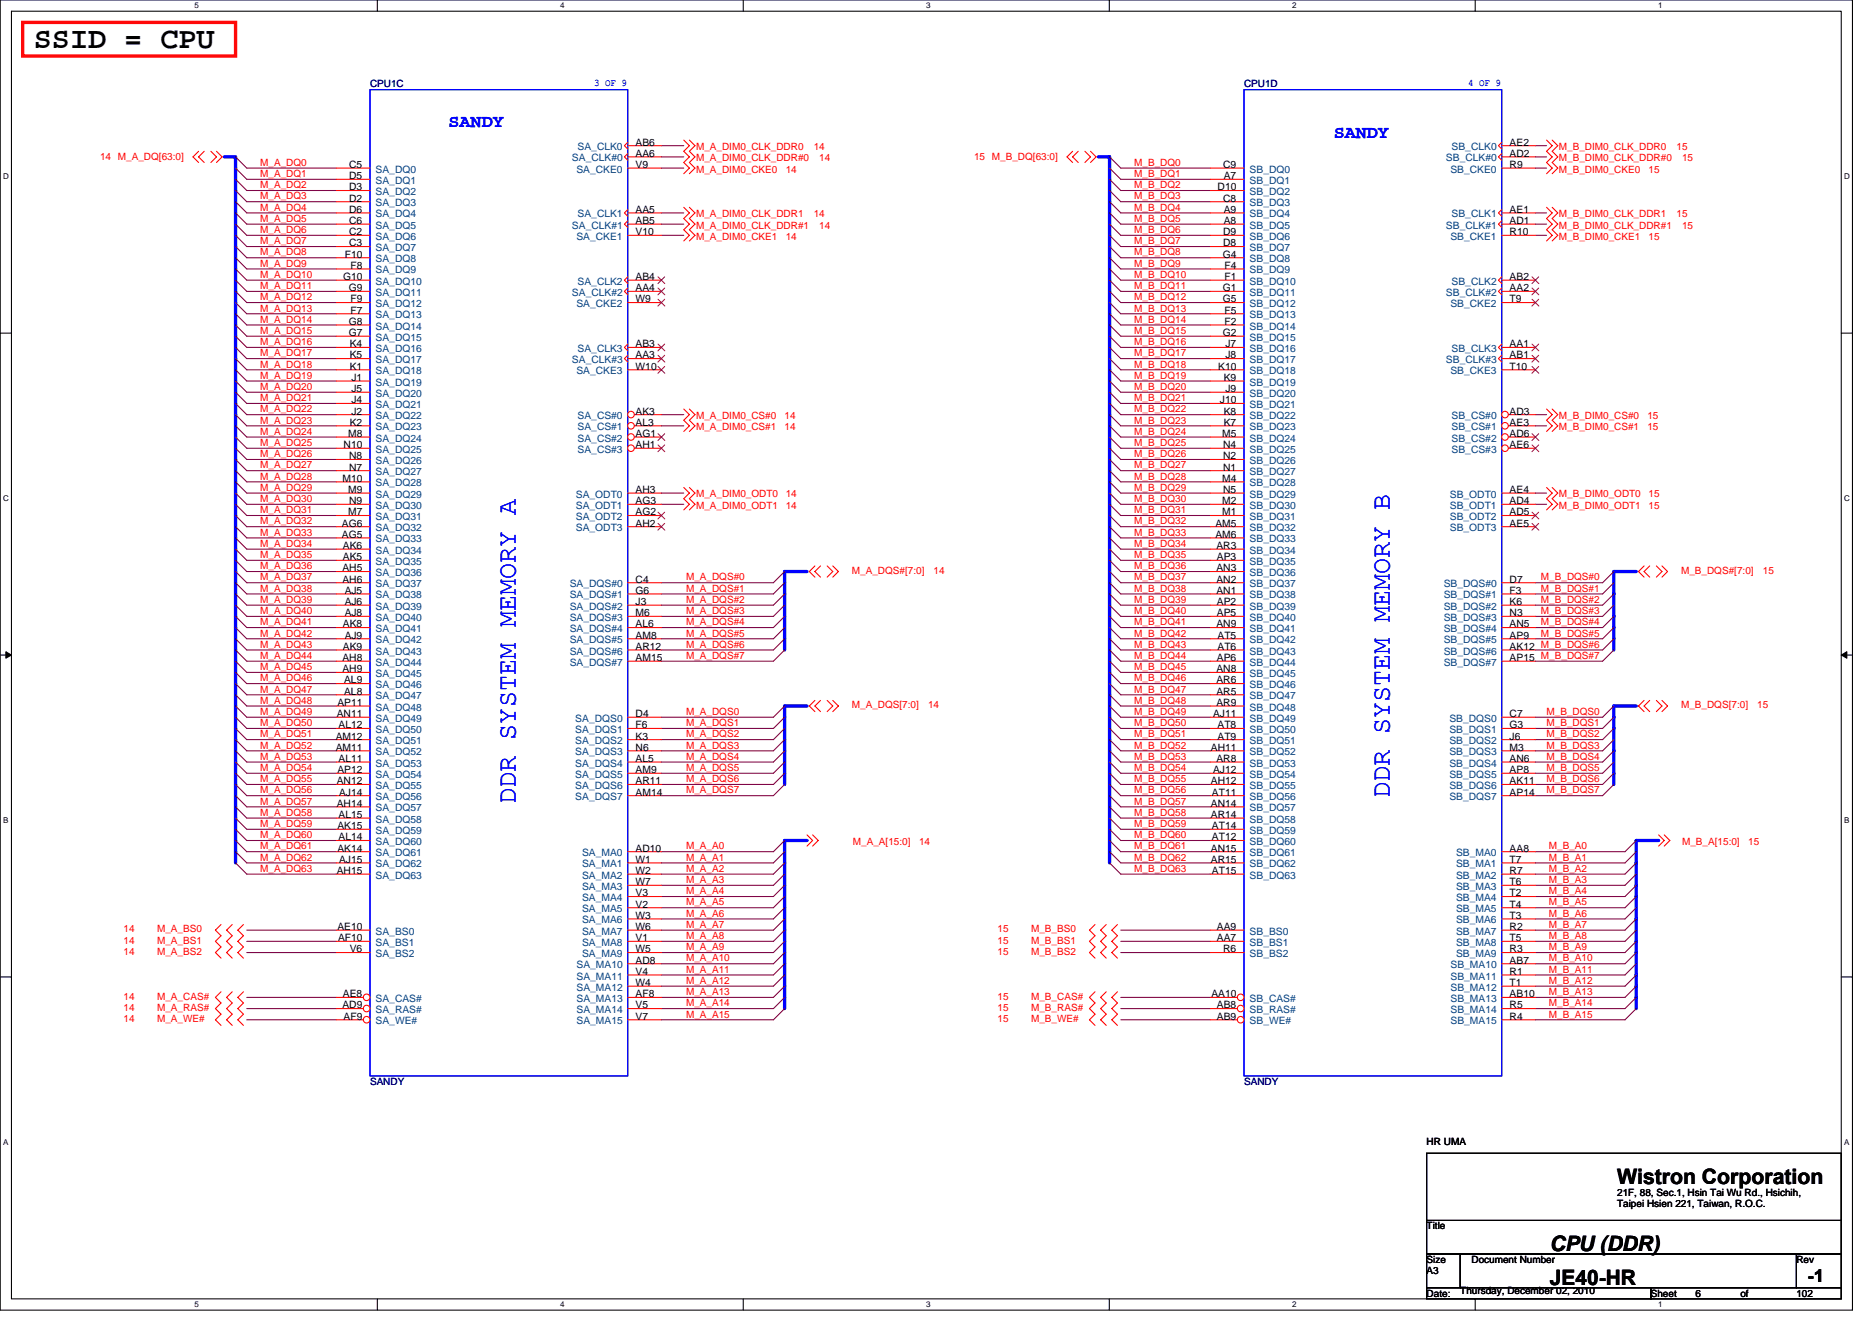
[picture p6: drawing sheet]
<svg xmlns="http://www.w3.org/2000/svg" width="297mm" height="210mm" viewBox="0 0 297 210" stroke-linecap="round" stroke-linejoin="round" font-family="sans-serif">
<defs><g id="words">
<text font-size="4.8" x="5.4" y="7.6">SSID = CPU</text>
<g font-size="4.2" fill="#00f">
<text x="81.9" y="127.5" transform="rotate(-90 81.9 127.5)">DDR SYSTEM MEMORY A</text>
<text x="220.6" y="126.6" transform="rotate(-90 220.6 126.6)">DDR SYSTEM MEMORY B</text>
</g>
<g font-size="3.4">
<text x="256.6" y="187.9">Wistron Corporation</text>
<text x="245.9" y="203.9">JE40-HR</text>
<text x="245.9" y="198.5">CPU (DDR)</text>
</g>
<g font-size="2.8" fill="#00f">
<text x="71.2" y="20.1">SANDY</text>
<text x="211.6" y="21.9">SANDY</text>
</g>
<text font-size="2.8" x="286.8" y="203.4">-1</text>
<g font-size="1.6" fill="#000080">
<text x="58.7" y="13.9">CPU1C</text>
<text x="197.4" y="13.9">CPU1D</text>
<text x="58.7" y="172.1">SANDY</text>
<text x="197.4" y="172.1">SANDY</text>
</g>
<g font-size="1.6" fill="#00f">
<text x="94.3" y="13.7">3 OF 9</text>
<text x="233" y="13.7">4 OF 9</text>
</g>
<g font-size="1.6" fill="#004080">
<text x="91.6" y="23.8">SA_CLK0</text>
<text x="230.3" y="23.8">SB_CLK0</text>
<text x="59.6" y="27.4">SA_DQ0</text>
<text x="59.6" y="29.2">SA_DQ1</text>
<text x="90.8" y="25.6">SA_CLK#0</text>
<text x="91.5" y="27.4">SA_CKE0</text>
<text x="198.3" y="27.4">SB_DQ0</text>
<text x="198.3" y="29.2">SB_DQ1</text>
<text x="229.4" y="25.6">SB_CLK#0</text>
<text x="230.1" y="27.4">SB_CKE0</text>
<text x="59.6" y="30.9">SA_DQ2</text>
<text x="59.6" y="32.7">SA_DQ3</text>
<text x="59.6" y="34.5">SA_DQ4</text>
<text x="91.6" y="34.5">SA_CLK1</text>
<text x="198.3" y="30.9">SB_DQ2</text>
<text x="198.3" y="32.7">SB_DQ3</text>
<text x="198.3" y="34.5">SB_DQ4</text>
<text x="230.3" y="34.5">SB_CLK1</text>
<text x="59.6" y="36.3">SA_DQ5</text>
<text x="59.6" y="38.1">SA_DQ6</text>
<text x="59.6" y="39.8">SA_DQ7</text>
<text x="59.6" y="41.6">SA_DQ8</text>
<text x="90.8" y="36.3">SA_CLK#1</text>
<text x="91.5" y="38.1">SA_CKE1</text>
<text x="198.3" y="36.3">SB_DQ5</text>
<text x="198.3" y="38.1">SB_DQ6</text>
<text x="198.3" y="39.8">SB_DQ7</text>
<text x="198.3" y="41.6">SB_DQ8</text>
<text x="229.4" y="36.3">SB_CLK#1</text>
<text x="230.1" y="38.1">SB_CKE1</text>
<text x="59.6" y="43.4">SA_DQ9</text>
<text x="59.6" y="45.2">SA_DQ10</text>
<text x="59.6" y="46.9">SA_DQ11</text>
<text x="90.8" y="46.9">SA_CLK#2</text>
<text x="91.6" y="45.2">SA_CLK2</text>
<text x="198.3" y="43.4">SB_DQ9</text>
<text x="198.3" y="45.2">SB_DQ10</text>
<text x="198.3" y="46.9">SB_DQ11</text>
<text x="229.4" y="46.9">SB_CLK#2</text>
<text x="230.3" y="45.2">SB_CLK2</text>
<text x="59.6" y="48.7">SA_DQ12</text>
<text x="59.6" y="50.5">SA_DQ13</text>
<text x="59.6" y="52.3">SA_DQ14</text>
<text x="91.5" y="48.7">SA_CKE2</text>
<text x="198.3" y="48.7">SB_DQ12</text>
<text x="198.3" y="50.5">SB_DQ13</text>
<text x="198.3" y="52.3">SB_DQ14</text>
<text x="230.1" y="48.7">SB_CKE2</text>
<text x="59.6" y="54.1">SA_DQ15</text>
<text x="59.6" y="55.8">SA_DQ16</text>
<text x="59.6" y="57.6">SA_DQ17</text>
<text x="59.6" y="59.4">SA_DQ18</text>
<text x="90.8" y="57.6">SA_CLK#3</text>
<text x="91.5" y="59.4">SA_CKE3</text>
<text x="91.6" y="55.8">SA_CLK3</text>
<text x="198.3" y="54.1">SB_DQ15</text>
<text x="198.3" y="55.8">SB_DQ16</text>
<text x="198.3" y="57.6">SB_DQ17</text>
<text x="198.3" y="59.4">SB_DQ18</text>
<text x="229.4" y="57.6">SB_CLK#3</text>
<text x="230.1" y="59.4">SB_CKE3</text>
<text x="230.3" y="55.8">SB_CLK3</text>
<text x="59.6" y="61.2">SA_DQ19</text>
<text x="59.6" y="62.9">SA_DQ20</text>
<text x="59.6" y="64.7">SA_DQ21</text>
<text x="198.3" y="61.2">SB_DQ19</text>
<text x="198.3" y="62.9">SB_DQ20</text>
<text x="198.3" y="64.7">SB_DQ21</text>
<text x="59.6" y="66.5">SA_DQ22</text>
<text x="59.6" y="68.3">SA_DQ23</text>
<text x="59.6" y="70.1">SA_DQ24</text>
<text x="59.6" y="71.8">SA_DQ25</text>
<text x="91.6" y="66.5">SA_CS#0</text>
<text x="91.6" y="68.3">SA_CS#1</text>
<text x="91.6" y="70.1">SA_CS#2</text>
<text x="91.6" y="71.8">SA_CS#3</text>
<text x="198.3" y="66.5">SB_DQ22</text>
<text x="198.3" y="68.3">SB_DQ23</text>
<text x="198.3" y="70.1">SB_DQ24</text>
<text x="198.3" y="71.8">SB_DQ25</text>
<text x="230.3" y="66.5">SB_CS#0</text>
<text x="230.3" y="68.3">SB_CS#1</text>
<text x="230.3" y="70.1">SB_CS#2</text>
<text x="230.3" y="71.8">SB_CS#3</text>
<text x="59.6" y="73.6">SA_DQ26</text>
<text x="59.6" y="75.4">SA_DQ27</text>
<text x="59.6" y="77.2">SA_DQ28</text>
<text x="198.3" y="73.6">SB_DQ26</text>
<text x="198.3" y="75.4">SB_DQ27</text>
<text x="198.3" y="77.2">SB_DQ28</text>
<text x="59.6" y="79">SA_DQ29</text>
<text x="59.6" y="80.7">SA_DQ30</text>
<text x="59.6" y="82.5">SA_DQ31</text>
<text x="91.4" y="79">SA_ODT0</text>
<text x="91.4" y="80.7">SA_ODT1</text>
<text x="91.4" y="82.5">SA_ODT2</text>
<text x="198.3" y="79">SB_DQ29</text>
<text x="198.3" y="80.7">SB_DQ30</text>
<text x="198.3" y="82.5">SB_DQ31</text>
<text x="230.1" y="79">SB_ODT0</text>
<text x="230.1" y="80.7">SB_ODT1</text>
<text x="230.1" y="82.5">SB_ODT2</text>
<text x="59.6" y="84.3">SA_DQ32</text>
<text x="59.6" y="86.1">SA_DQ33</text>
<text x="59.6" y="87.8">SA_DQ34</text>
<text x="59.6" y="89.6">SA_DQ35</text>
<text x="91.4" y="84.3">SA_ODT3</text>
<text x="198.3" y="84.3">SB_DQ32</text>
<text x="198.3" y="86.1">SB_DQ33</text>
<text x="198.3" y="87.8">SB_DQ34</text>
<text x="198.3" y="89.6">SB_DQ35</text>
<text x="230.1" y="84.3">SB_ODT3</text>
<text x="59.6" y="91.4">SA_DQ36</text>
<text x="59.6" y="93.2">SA_DQ37</text>
<text x="59.6" y="95">SA_DQ38</text>
<text x="90.4" y="93.2">SA_DQS#0</text>
<text x="90.4" y="95">SA_DQS#1</text>
<text x="198.3" y="91.4">SB_DQ36</text>
<text x="198.3" y="93.2">SB_DQ37</text>
<text x="198.3" y="95">SB_DQ38</text>
<text x="229.1" y="93.2">SB_DQS#0</text>
<text x="229.1" y="95">SB_DQS#1</text>
<text x="59.6" y="96.7">SA_DQ39</text>
<text x="59.6" y="98.5">SA_DQ40</text>
<text x="59.6" y="100.3">SA_DQ41</text>
<text x="90.4" y="96.7">SA_DQS#2</text>
<text x="90.4" y="98.5">SA_DQS#3</text>
<text x="90.4" y="100.3">SA_DQS#4</text>
<text x="198.3" y="96.7">SB_DQ39</text>
<text x="198.3" y="98.5">SB_DQ40</text>
<text x="198.3" y="100.3">SB_DQ41</text>
<text x="229.1" y="100.3">SB_DQS#4</text>
<text x="229.1" y="96.7">SB_DQS#2</text>
<text x="229.1" y="98.5">SB_DQS#3</text>
<text x="59.6" y="102.1">SA_DQ42</text>
<text x="59.6" y="103.8">SA_DQ43</text>
<text x="59.6" y="105.6">SA_DQ44</text>
<text x="59.6" y="107.4">SA_DQ45</text>
<text x="90.4" y="102.1">SA_DQS#5</text>
<text x="90.4" y="103.8">SA_DQS#6</text>
<text x="90.4" y="105.6">SA_DQS#7</text>
<text x="198.3" y="102.1">SB_DQ42</text>
<text x="198.3" y="103.8">SB_DQ43</text>
<text x="198.3" y="105.6">SB_DQ44</text>
<text x="198.3" y="107.4">SB_DQ45</text>
<text x="229.1" y="102.1">SB_DQS#5</text>
<text x="229.1" y="103.8">SB_DQS#6</text>
<text x="229.1" y="105.6">SB_DQS#7</text>
<text x="59.6" y="109.2">SA_DQ46</text>
<text x="59.6" y="111">SA_DQ47</text>
<text x="59.6" y="112.7">SA_DQ48</text>
<text x="198.3" y="109.2">SB_DQ46</text>
<text x="198.3" y="111">SB_DQ47</text>
<text x="198.3" y="112.7">SB_DQ48</text>
<text x="59.6" y="114.5">SA_DQ49</text>
<text x="59.6" y="116.3">SA_DQ50</text>
<text x="59.6" y="118.1">SA_DQ51</text>
<text x="59.6" y="119.8">SA_DQ52</text>
<text x="91.3" y="114.5">SA_DQS0</text>
<text x="91.3" y="116.3">SA_DQS1</text>
<text x="91.3" y="118.1">SA_DQS2</text>
<text x="91.3" y="119.8">SA_DQS3</text>
<text x="198.3" y="114.5">SB_DQ49</text>
<text x="198.3" y="116.3">SB_DQ50</text>
<text x="198.3" y="118.1">SB_DQ51</text>
<text x="198.3" y="119.8">SB_DQ52</text>
<text x="230" y="114.5">SB_DQS0</text>
<text x="230" y="116.3">SB_DQS1</text>
<text x="230" y="118.1">SB_DQS2</text>
<text x="230" y="119.8">SB_DQS3</text>
<text x="59.6" y="121.6">SA_DQ53</text>
<text x="59.6" y="123.4">SA_DQ54</text>
<text x="59.6" y="125.2">SA_DQ55</text>
<text x="91.3" y="121.6">SA_DQS4</text>
<text x="91.3" y="123.4">SA_DQS5</text>
<text x="91.3" y="125.2">SA_DQS6</text>
<text x="198.3" y="121.6">SB_DQ53</text>
<text x="198.3" y="123.4">SB_DQ54</text>
<text x="198.3" y="125.2">SB_DQ55</text>
<text x="230" y="121.6">SB_DQS4</text>
<text x="230" y="123.4">SB_DQS5</text>
<text x="230" y="125.2">SB_DQS6</text>
<text x="59.6" y="127">SA_DQ56</text>
<text x="59.6" y="128.7">SA_DQ57</text>
<text x="59.6" y="130.5">SA_DQ58</text>
<text x="91.3" y="127">SA_DQS7</text>
<text x="198.3" y="127">SB_DQ56</text>
<text x="198.3" y="128.7">SB_DQ57</text>
<text x="198.3" y="130.5">SB_DQ58</text>
<text x="230" y="127">SB_DQS7</text>
<text x="59.6" y="132.3">SA_DQ59</text>
<text x="59.6" y="134.1">SA_DQ60</text>
<text x="59.6" y="135.8">SA_DQ61</text>
<text x="59.6" y="137.6">SA_DQ62</text>
<text x="92.4" y="135.8">SA_MA0</text>
<text x="92.4" y="137.6">SA_MA1</text>
<text x="198.3" y="132.3">SB_DQ59</text>
<text x="198.3" y="134.1">SB_DQ60</text>
<text x="198.3" y="135.8">SB_DQ61</text>
<text x="198.3" y="137.6">SB_DQ62</text>
<text x="231.1" y="135.8">SB_MA0</text>
<text x="231.1" y="137.6">SB_MA1</text>
<text x="59.6" y="139.4">SA_DQ63</text>
<text x="92.4" y="139.4">SA_MA2</text>
<text x="92.4" y="141.2">SA_MA3</text>
<text x="92.4" y="143">SA_MA4</text>
<text x="198.3" y="139.4">SB_DQ63</text>
<text x="231.1" y="139.4">SB_MA2</text>
<text x="231.1" y="141.2">SB_MA3</text>
<text x="231.1" y="143">SB_MA4</text>
<text x="59.6" y="148.3">SA_BS0</text>
<text x="92.4" y="144.7">SA_MA5</text>
<text x="92.4" y="146.5">SA_MA6</text>
<text x="92.4" y="148.3">SA_MA7</text>
<text x="198.3" y="148.3">SB_BS0</text>
<text x="231.1" y="144.7">SB_MA5</text>
<text x="231.1" y="146.5">SB_MA6</text>
<text x="231.1" y="148.3">SB_MA7</text>
<text x="59.6" y="150.1">SA_BS1</text>
<text x="59.6" y="151.8">SA_BS2</text>
<text x="91.5" y="153.6">SA_MA10</text>
<text x="91.5" y="155.4">SA_MA11</text>
<text x="92.4" y="150.1">SA_MA8</text>
<text x="92.4" y="151.8">SA_MA9</text>
<text x="198.3" y="150.1">SB_BS1</text>
<text x="198.3" y="151.8">SB_BS2</text>
<text x="230.2" y="153.6">SB_MA10</text>
<text x="230.2" y="155.4">SB_MA11</text>
<text x="231.1" y="150.1">SB_MA8</text>
<text x="231.1" y="151.8">SB_MA9</text>
<text x="59.6" y="159">SA_CAS#</text>
<text x="59.6" y="160.7">SA_RAS#</text>
<text x="91.5" y="157.2">SA_MA12</text>
<text x="91.5" y="159">SA_MA13</text>
<text x="91.5" y="160.7">SA_MA14</text>
<text x="198.3" y="159">SB_CAS#</text>
<text x="198.3" y="160.7">SB_RAS#</text>
<text x="230.2" y="157.2">SB_MA12</text>
<text x="230.2" y="159">SB_MA13</text>
<text x="230.2" y="160.7">SB_MA14</text>
<text x="59.6" y="162.5">SA_WE#</text>
<text x="91.5" y="162.5">SA_MA15</text>
<text x="198.3" y="162.5">SB_WE#</text>
<text x="230.2" y="162.5">SB_MA15</text>
</g>
<g font-size="1.6">
<text x="100.9" y="23.1">AB6</text>
<text x="239.5" y="23.1">AE2</text>
<text x="55.4" y="26.6">C5</text>
<text x="55.4" y="28.4">D5</text>
<text x="100.9" y="26.6">V9</text>
<text x="100.9" y="24.9">AA6</text>
<text x="194.1" y="26.6">C9</text>
<text x="194.2" y="28.4">A7</text>
<text x="239.5" y="24.9">AD2</text>
<text x="239.5" y="26.6">R9</text>
<text x="55.4" y="30.2">D3</text>
<text x="55.4" y="32">D2</text>
<text x="55.4" y="33.8">D6</text>
<text x="55.4" y="35.5">C6</text>
<text x="100.9" y="33.8">AA5</text>
<text x="100.9" y="35.5">AB5</text>
<text x="193.2" y="30.2">D10</text>
<text x="194.1" y="32">C8</text>
<text x="194.2" y="33.8">A9</text>
<text x="194.2" y="35.5">A8</text>
<text x="239.5" y="35.5">AD1</text>
<text x="239.5" y="33.8">AE1</text>
<text x="54.7" y="40.9">F10</text>
<text x="55.4" y="37.3">C2</text>
<text x="55.4" y="39.1">C3</text>
<text x="100.9" y="37.3">V10</text>
<text x="194" y="40.9">G4</text>
<text x="194.1" y="37.3">D9</text>
<text x="194.1" y="39.1">D8</text>
<text x="239.5" y="37.3">R10</text>
<text x="54.4" y="44.4">G10</text>
<text x="55.3" y="46.2">G9</text>
<text x="55.6" y="42.7">F8</text>
<text x="55.6" y="48">F9</text>
<text x="100.9" y="48">W9</text>
<text x="100.9" y="44.4">AB4</text>
<text x="100.9" y="46.2">AA4</text>
<text x="194" y="46.2">G1</text>
<text x="194" y="48">G5</text>
<text x="194.3" y="42.7">F4</text>
<text x="194.3" y="44.4">F1</text>
<text x="239.5" y="46.2">AA2</text>
<text x="239.5" y="48">T9</text>
<text x="239.5" y="44.4">AB2</text>
<text x="55.3" y="51.5">G8</text>
<text x="55.3" y="53.3">G7</text>
<text x="55.6" y="49.8">F7</text>
<text x="194" y="53.3">G2</text>
<text x="194.3" y="49.8">F5</text>
<text x="194.3" y="51.5">F2</text>
<text x="55.5" y="55.1">K4</text>
<text x="55.5" y="56.9">K5</text>
<text x="55.5" y="58.7">K1</text>
<text x="100.9" y="58.7">W10</text>
<text x="100.9" y="55.1">AB3</text>
<text x="100.9" y="56.9">AA3</text>
<text x="193.3" y="58.7">K10</text>
<text x="194.5" y="55.1">J7</text>
<text x="194.5" y="56.9">J8</text>
<text x="239.5" y="56.9">AB1</text>
<text x="239.5" y="58.7">T10</text>
<text x="239.5" y="55.1">AA1</text>
<text x="55.8" y="60.4">J1</text>
<text x="55.8" y="62.2">J5</text>
<text x="55.8" y="64">J4</text>
<text x="55.8" y="65.8">J2</text>
<text x="100.9" y="65.8">AK3</text>
<text x="193.6" y="64">J10</text>
<text x="194.2" y="60.4">K9</text>
<text x="194.2" y="65.8">K8</text>
<text x="194.5" y="62.2">J9</text>
<text x="239.5" y="65.8">AD3</text>
<text x="54.5" y="71.1">N10</text>
<text x="55.2" y="69.3">M8</text>
<text x="55.5" y="67.5">K2</text>
<text x="100.9" y="67.5">AL3</text>
<text x="100.9" y="69.3">AG1</text>
<text x="100.9" y="71.1">AH1</text>
<text x="193.9" y="69.3">M5</text>
<text x="194.1" y="71.1">N4</text>
<text x="194.2" y="67.5">K7</text>
<text x="239.5" y="67.5">AE3</text>
<text x="239.5" y="69.3">AD6</text>
<text x="239.5" y="71.1">AE6</text>
<text x="54.4" y="76.4">M10</text>
<text x="55.4" y="72.9">N8</text>
<text x="55.4" y="74.7">N7</text>
<text x="193.9" y="76.4">M4</text>
<text x="194.1" y="72.9">N2</text>
<text x="194.1" y="74.7">N1</text>
<text x="54.2" y="83.5">AG6</text>
<text x="55.2" y="78.2">M9</text>
<text x="55.2" y="81.8">M7</text>
<text x="55.4" y="80">N9</text>
<text x="100.9" y="78.2">AH3</text>
<text x="100.9" y="80">AG3</text>
<text x="100.9" y="81.8">AG2</text>
<text x="100.9" y="83.5">AH2</text>
<text x="192.8" y="83.5">AM5</text>
<text x="193.9" y="80">M2</text>
<text x="193.9" y="81.8">M1</text>
<text x="194.1" y="78.2">N5</text>
<text x="239.5" y="78.2">AE4</text>
<text x="239.5" y="80">AD4</text>
<text x="239.5" y="81.8">AD5</text>
<text x="239.5" y="83.5">AE5</text>
<text x="54.2" y="85.3">AG5</text>
<text x="54.4" y="87.1">AK6</text>
<text x="54.4" y="88.9">AK5</text>
<text x="192.8" y="85.3">AM6</text>
<text x="193" y="87.1">AR3</text>
<text x="193.1" y="88.9">AP3</text>
<text x="54.3" y="90.7">AH5</text>
<text x="54.3" y="92.4">AH6</text>
<text x="54.7" y="94.2">AJ5</text>
<text x="54.7" y="96">AJ6</text>
<text x="100.9" y="92.4">C4</text>
<text x="100.9" y="94.2">G6</text>
<text x="100.9" y="96">J3</text>
<text x="193" y="90.7">AN3</text>
<text x="193" y="92.4">AN2</text>
<text x="193" y="94.2">AN1</text>
<text x="193.1" y="96">AP2</text>
<text x="239.5" y="92.4">D7</text>
<text x="239.5" y="94.2">F3</text>
<text x="239.5" y="96">K6</text>
<text x="54.4" y="99.5">AK8</text>
<text x="54.7" y="97.8">AJ8</text>
<text x="54.7" y="101.3">AJ9</text>
<text x="100.9" y="97.8">M6</text>
<text x="100.9" y="99.5">AL6</text>
<text x="100.9" y="101.3">AM8</text>
<text x="193" y="99.5">AN9</text>
<text x="193.1" y="97.8">AP5</text>
<text x="193.2" y="101.3">AT5</text>
<text x="239.5" y="99.5">AN5</text>
<text x="239.5" y="101.3">AP9</text>
<text x="239.5" y="97.8">N3</text>
<text x="54.3" y="104.9">AH8</text>
<text x="54.3" y="106.7">AH9</text>
<text x="54.4" y="103.1">AK9</text>
<text x="100.9" y="103.1">AR12</text>
<text x="100.9" y="104.9">AM15</text>
<text x="193" y="106.7">AN8</text>
<text x="193.1" y="104.9">AP6</text>
<text x="193.2" y="103.1">AT6</text>
<text x="239.5" y="103.1">AK12 M_B_DQS#6</text>
<text x="239.5" y="104.9">AP15 M_B_DQS#7</text>
<text x="53.4" y="113.8">AN11</text>
<text x="53.5" y="112">AP11</text>
<text x="54.6" y="108.4">AL9</text>
<text x="54.6" y="110.2">AL8</text>
<text x="100.9" y="113.8">D4</text>
<text x="192.5" y="113.8">AJ11</text>
<text x="193" y="108.4">AR6</text>
<text x="193" y="110.2">AR5</text>
<text x="193" y="112">AR9</text>
<text x="239.5" y="113.8">C7</text>
<text x="53.3" y="117.3">AM12</text>
<text x="53.3" y="119.1">AM11</text>
<text x="53.7" y="115.5">AL12</text>
<text x="100.9" y="115.5">F6</text>
<text x="100.9" y="117.3">K3</text>
<text x="100.9" y="119.1">N6</text>
<text x="192.1" y="119.1">AH11</text>
<text x="193.2" y="115.5">AT8</text>
<text x="193.2" y="117.3">AT9</text>
<text x="239.5" y="115.5">G3</text>
<text x="239.5" y="117.3">J6</text>
<text x="239.5" y="119.1">M3</text>
<text x="53.4" y="124.4">AN12</text>
<text x="53.5" y="122.7">AP12</text>
<text x="53.7" y="120.9">AL11</text>
<text x="100.9" y="120.9">AL5</text>
<text x="100.9" y="122.7">AM9</text>
<text x="100.9" y="124.4">AR11</text>
<text x="192.1" y="124.4">AH12</text>
<text x="192.5" y="122.7">AJ12</text>
<text x="193" y="120.9">AR8</text>
<text x="239.5" y="120.9">AN6</text>
<text x="239.5" y="122.7">AP8</text>
<text x="239.5" y="124.4">AK11</text>
<text x="53.4" y="128">AH14</text>
<text x="53.5" y="131.6">AK15</text>
<text x="53.7" y="129.8">AL15</text>
<text x="53.8" y="126.2">AJ14</text>
<text x="100.9" y="126.2">AM14</text>
<text x="192.1" y="128">AN14</text>
<text x="192.1" y="129.8">AR14</text>
<text x="192.3" y="126.2">AT11</text>
<text x="192.3" y="131.6">AT14</text>
<text x="239.5" y="126.2">AP14</text>
<text x="53.5" y="135.1">AK14</text>
<text x="53.7" y="133.3">AL14</text>
<text x="53.8" y="136.9">AJ15</text>
<text x="100.9" y="135.1">AD10</text>
<text x="100.9" y="136.9">W1</text>
<text x="192.1" y="135.1">AN15</text>
<text x="192.1" y="136.9">AR15</text>
<text x="192.3" y="133.3">AT12</text>
<text x="239.5" y="135.1">AA8</text>
<text x="239.5" y="136.9">T7</text>
<text x="53.4" y="138.7">AH15</text>
<text x="100.9" y="138.7">W2</text>
<text x="100.9" y="140.4">W7</text>
<text x="100.9" y="142.2">V3</text>
<text x="100.9" y="144">V2</text>
<text x="192.3" y="138.7">AT15</text>
<text x="239.5" y="138.7">R7</text>
<text x="239.5" y="140.4">T6</text>
<text x="239.5" y="142.2">T2</text>
<text x="239.5" y="144">T4</text>
<text x="53.5" y="147.6">AE10</text>
<text x="53.6" y="149.3">AF10</text>
<text x="100.9" y="145.8">W3</text>
<text x="100.9" y="147.6">W6</text>
<text x="100.9" y="149.3">V1</text>
<text x="193.1" y="147.6">AA9</text>
<text x="193.1" y="149.3">AA7</text>
<text x="239.5" y="145.8">T3</text>
<text x="239.5" y="147.6">R2</text>
<text x="239.5" y="149.3">T5</text>
<text x="55.5" y="151.1">V6</text>
<text x="100.9" y="151.1">W5</text>
<text x="100.9" y="152.9">AD8</text>
<text x="100.9" y="154.7">V4</text>
<text x="194.1" y="151.1">R6</text>
<text x="239.5" y="151.1">R3</text>
<text x="239.5" y="152.9">AB7</text>
<text x="239.5" y="154.7">R1</text>
<text x="54.3" y="160">AD9</text>
<text x="54.4" y="158.2">AE8</text>
<text x="54.5" y="161.8">AF9</text>
<text x="100.9" y="156.4">W4</text>
<text x="100.9" y="158.2">AF8</text>
<text x="100.9" y="160">V5</text>
<text x="100.9" y="161.8">V7</text>
<text x="192.2" y="158.2">AA10</text>
<text x="193.1" y="160">AB8</text>
<text x="193.1" y="161.8">AB9</text>
<text x="239.5" y="156.4">T1</text>
<text x="239.5" y="158.2">AB10</text>
<text x="239.5" y="160">R5</text>
<text x="239.5" y="161.8">R4</text>
<text x="226.4" y="181.7">HR UMA</text>
<text x="256.6" y="189.7">21F, 88, Sec.1, Hsin Tai Wu Rd., Hsichih,</text>
<text x="256.6" y="191.5">Taipei Hsien 221, Taiwan, R.O.C.</text>
<text x="226.4" y="195.1">Title</text>
<text x="226.4" y="200.4">Size</text>
<text x="226.4" y="202.2">A3</text>
<text x="233.5" y="200.4">Document Number</text>
<text x="285" y="200.4">Rev</text>
<text x="226.4" y="205.7">Date:</text>
<text x="231.7" y="205.4">Thursday, December 02, 2010</text>
<text x="261.9" y="205.7">Sheet</text>
<text x="269" y="205.7">6</text>
<text x="276.2" y="205.7">of</text>
<text x="285" y="205.7">102</text>
</g>
<g font-size="1.6" fill="#f00">
<text x="110.4" y="23.8">M_A_DIM0_CLK_DDR0</text>
<text x="129.1" y="23.8">14</text>
<text x="247.4" y="23.8">M_B_DIM0_CLK_DDR0</text>
<text x="266" y="23.8">15</text>
<text x="15.9" y="25.4">14 M_A_DQ[63:0]</text>
<text x="41.3" y="26.3">M_A_DQ0</text>
<text x="41.3" y="28.1">M_A_DQ1</text>
<text x="41.3" y="29.9">M_A_DQ2</text>
<text x="110.4" y="27.4">M_A_DIM0_CKE0</text>
<text x="110.4" y="25.6">M_A_DIM0_CLK_DDR#0</text>
<text x="124.7" y="27.4">14</text>
<text x="130" y="25.6">14</text>
<text x="154.6" y="25.4">15 M_B_DQ[63:0]</text>
<text x="180" y="26.3">M_B_DQ0</text>
<text x="180" y="28.1">M_B_DQ1</text>
<text x="180" y="29.9">M_B_DQ2</text>
<text x="247.4" y="27.4">M_B_DIM0_CKE0</text>
<text x="247.4" y="25.6">M_B_DIM0_CLK_DDR#0</text>
<text x="261.6" y="27.4">15</text>
<text x="266.9" y="25.6">15</text>
<text x="41.3" y="31.6">M_A_DQ3</text>
<text x="41.3" y="35.2">M_A_DQ5</text>
<text x="41.3" y="33.4">M_A_DQ4</text>
<text x="110.4" y="34.5">M_A_DIM0_CLK_DDR1</text>
<text x="129.1" y="34.5">14</text>
<text x="180" y="31.6">M_B_DQ3</text>
<text x="180" y="33.4">M_B_DQ4</text>
<text x="180" y="35.2">M_B_DQ5</text>
<text x="247.4" y="34.5">M_B_DIM0_CLK_DDR1</text>
<text x="266" y="34.5">15</text>
<text x="41.3" y="38.8">M_A_DQ7</text>
<text x="41.3" y="37">M_A_DQ6</text>
<text x="41.3" y="40.5">M_A_DQ8</text>
<text x="110.4" y="38">M_A_DIM0_CKE1</text>
<text x="110.4" y="36.3">M_A_DIM0_CLK_DDR#1</text>
<text x="124.7" y="38">14</text>
<text x="130" y="36.3">14</text>
<text x="180" y="37">M_B_DQ6</text>
<text x="180" y="38.8">M_B_DQ7</text>
<text x="180" y="40.5">M_B_DQ8</text>
<text x="247.4" y="38">M_B_DIM0_CKE1</text>
<text x="247.4" y="36.3">M_B_DIM0_CLK_DDR#1</text>
<text x="261.6" y="38">15</text>
<text x="266.9" y="36.3">15</text>
<text x="41.3" y="47.6">M_A_DQ12</text>
<text x="41.3" y="44.1">M_A_DQ10</text>
<text x="41.3" y="42.3">M_A_DQ9</text>
<text x="41.3" y="45.9">M_A_DQ11</text>
<text x="180" y="42.3">M_B_DQ9</text>
<text x="180" y="44.1">M_B_DQ10</text>
<text x="180" y="45.9">M_B_DQ11</text>
<text x="180" y="47.6">M_B_DQ12</text>
<text x="41.3" y="49.4">M_A_DQ13</text>
<text x="41.3" y="53">M_A_DQ15</text>
<text x="41.3" y="51.2">M_A_DQ14</text>
<text x="180" y="53">M_B_DQ15</text>
<text x="180" y="49.4">M_B_DQ13</text>
<text x="180" y="51.2">M_B_DQ14</text>
<text x="41.3" y="58.3">M_A_DQ18</text>
<text x="41.3" y="54.8">M_A_DQ16</text>
<text x="41.3" y="56.5">M_A_DQ17</text>
<text x="180" y="54.8">M_B_DQ16</text>
<text x="180" y="56.5">M_B_DQ17</text>
<text x="180" y="58.3">M_B_DQ18</text>
<text x="41.3" y="61.9">M_A_DQ20</text>
<text x="41.3" y="60.1">M_A_DQ19</text>
<text x="41.3" y="65.4">M_A_DQ22</text>
<text x="41.3" y="63.6">M_A_DQ21</text>
<text x="180" y="60.1">M_B_DQ19</text>
<text x="180" y="63.6">M_B_DQ21</text>
<text x="180" y="61.9">M_B_DQ20</text>
<text x="180" y="65.4">M_B_DQ22</text>
<text x="41.3" y="70.8">M_A_DQ25</text>
<text x="41.3" y="67.2">M_A_DQ23</text>
<text x="41.3" y="69">M_A_DQ24</text>
<text x="110.4" y="66.5">M_A_DIM0_CS#0</text>
<text x="110.4" y="68.3">M_A_DIM0_CS#1</text>
<text x="124.5" y="66.5">14</text>
<text x="124.5" y="68.3">14</text>
<text x="180" y="67.2">M_B_DQ23</text>
<text x="180" y="70.8">M_B_DQ25</text>
<text x="180" y="69">M_B_DQ24</text>
<text x="247.4" y="66.5">M_B_DIM0_CS#0</text>
<text x="247.4" y="68.3">M_B_DIM0_CS#1</text>
<text x="261.4" y="66.5">15</text>
<text x="261.4" y="68.3">15</text>
<text x="41.3" y="74.3">M_A_DQ27</text>
<text x="41.3" y="76.1">M_A_DQ28</text>
<text x="41.3" y="72.5">M_A_DQ26</text>
<text x="41.3" y="77.9">M_A_DQ29</text>
<text x="180" y="76.1">M_B_DQ28</text>
<text x="180" y="72.5">M_B_DQ26</text>
<text x="180" y="77.9">M_B_DQ29</text>
<text x="180" y="74.3">M_B_DQ27</text>
<text x="41.3" y="79.7">M_A_DQ30</text>
<text x="41.3" y="81.4">M_A_DQ31</text>
<text x="41.3" y="83.2">M_A_DQ32</text>
<text x="110.4" y="78.9">M_A_DIM0_ODT0</text>
<text x="110.4" y="80.7">M_A_DIM0_ODT1</text>
<text x="124.7" y="78.9">14</text>
<text x="124.7" y="80.7">14</text>
<text x="180" y="81.4">M_B_DQ31</text>
<text x="180" y="79.7">M_B_DQ30</text>
<text x="180" y="83.2">M_B_DQ32</text>
<text x="247.4" y="78.9">M_B_DIM0_ODT0</text>
<text x="247.4" y="80.7">M_B_DIM0_ODT1</text>
<text x="261.6" y="78.9">15</text>
<text x="261.6" y="80.7">15</text>
<text x="41.3" y="88.5">M_A_DQ35</text>
<text x="41.3" y="86.8">M_A_DQ34</text>
<text x="41.3" y="85">M_A_DQ33</text>
<text x="180" y="85">M_B_DQ33</text>
<text x="180" y="86.8">M_B_DQ34</text>
<text x="180" y="88.5">M_B_DQ35</text>
<text x="41.3" y="90.3">M_A_DQ36</text>
<text x="41.3" y="95.7">M_A_DQ39</text>
<text x="41.3" y="92.1">M_A_DQ37</text>
<text x="41.3" y="93.9">M_A_DQ38</text>
<text x="108.9" y="95.7">M_A_DQS#2</text>
<text x="108.9" y="93.9">M_A_DQS#1</text>
<text x="108.9" y="92.1">M_A_DQS#0</text>
<text x="135.2" y="91">M_A_DQS#[7:0]</text>
<text x="148.1" y="91">14</text>
<text x="180" y="95.7">M_B_DQ39</text>
<text x="180" y="92.1">M_B_DQ37</text>
<text x="180" y="90.3">M_B_DQ36</text>
<text x="180" y="93.9">M_B_DQ38</text>
<text x="244.5" y="95.7">M_B_DQS#2</text>
<text x="244.5" y="93.9">M_B_DQS#1</text>
<text x="244.5" y="92.1">M_B_DQS#0</text>
<text x="266.7" y="91">M_B_DQS#[7:0]</text>
<text x="279.7" y="91">15</text>
<text x="41.3" y="97.4">M_A_DQ40</text>
<text x="41.3" y="101">M_A_DQ42</text>
<text x="41.3" y="99.2">M_A_DQ41</text>
<text x="108.9" y="99.2">M_A_DQS#4</text>
<text x="108.9" y="101">M_A_DQS#5</text>
<text x="108.9" y="97.4">M_A_DQS#3</text>
<text x="180" y="101">M_B_DQ42</text>
<text x="180" y="99.2">M_B_DQ41</text>
<text x="180" y="97.4">M_B_DQ40</text>
<text x="244.5" y="97.4">M_B_DQS#3</text>
<text x="244.5" y="101">M_B_DQS#5</text>
<text x="244.5" y="99.2">M_B_DQS#4</text>
<text x="41.3" y="104.5">M_A_DQ44</text>
<text x="41.3" y="106.3">M_A_DQ45</text>
<text x="41.3" y="102.8">M_A_DQ43</text>
<text x="108.9" y="102.8">M_A_DQS#6</text>
<text x="108.9" y="104.5">M_A_DQS#7</text>
<text x="180" y="104.5">M_B_DQ44</text>
<text x="180" y="106.3">M_B_DQ45</text>
<text x="180" y="102.8">M_B_DQ43</text>
<text x="41.3" y="109.9">M_A_DQ47</text>
<text x="41.3" y="111.7">M_A_DQ48</text>
<text x="41.3" y="113.4">M_A_DQ49</text>
<text x="41.3" y="108.1">M_A_DQ46</text>
<text x="108.9" y="113.4">M_A_DQS0</text>
<text x="135.2" y="112.4">M_A_DQS[7:0]</text>
<text x="147.3" y="112.4">14</text>
<text x="180" y="109.9">M_B_DQ47</text>
<text x="180" y="108.1">M_B_DQ46</text>
<text x="180" y="111.7">M_B_DQ48</text>
<text x="180" y="113.4">M_B_DQ49</text>
<text x="245.4" y="113.4">M_B_DQS0</text>
<text x="266.7" y="112.4">M_B_DQS[7:0]</text>
<text x="278.8" y="112.4">15</text>
<text x="41.3" y="117">M_A_DQ51</text>
<text x="41.3" y="115.2">M_A_DQ50</text>
<text x="41.3" y="118.8">M_A_DQ52</text>
<text x="108.9" y="118.8">M_A_DQS3</text>
<text x="108.9" y="117">M_A_DQS2</text>
<text x="108.9" y="115.2">M_A_DQS1</text>
<text x="180" y="115.2">M_B_DQ50</text>
<text x="180" y="117">M_B_DQ51</text>
<text x="180" y="118.8">M_B_DQ52</text>
<text x="245.4" y="115.2">M_B_DQS1</text>
<text x="245.4" y="117">M_B_DQS2</text>
<text x="245.4" y="118.8">M_B_DQS3</text>
<text x="41.3" y="122.3">M_A_DQ54</text>
<text x="41.3" y="120.5">M_A_DQ53</text>
<text x="41.3" y="124.1">M_A_DQ55</text>
<text x="41.3" y="125.9">M_A_DQ56</text>
<text x="108.9" y="120.5">M_A_DQS4</text>
<text x="108.9" y="122.3">M_A_DQS5</text>
<text x="108.9" y="124.1">M_A_DQS6</text>
<text x="108.9" y="125.9">M_A_DQS7</text>
<text x="180" y="124.1">M_B_DQ55</text>
<text x="180" y="120.5">M_B_DQ53</text>
<text x="180" y="122.3">M_B_DQ54</text>
<text x="180" y="125.9">M_B_DQ56</text>
<text x="245.4" y="120.5">M_B_DQS4</text>
<text x="245.4" y="122.3">M_B_DQS5</text>
<text x="245.4" y="124.1">M_B_DQS6</text>
<text x="245.4" y="125.9">M_B_DQS7</text>
<text x="41.3" y="131.2">M_A_DQ59</text>
<text x="41.3" y="129.4">M_A_DQ58</text>
<text x="41.3" y="127.7">M_A_DQ57</text>
<text x="180" y="129.4">M_B_DQ58</text>
<text x="180" y="127.7">M_B_DQ57</text>
<text x="180" y="131.2">M_B_DQ59</text>
<text x="41.3" y="133">M_A_DQ60</text>
<text x="41.3" y="134.8">M_A_DQ61</text>
<text x="41.3" y="136.5">M_A_DQ62</text>
<text x="108.9" y="134.8">M_A_A0</text>
<text x="108.9" y="136.5">M_A_A1</text>
<text x="135.3" y="134">M_A_A[15:0]</text>
<text x="145.8" y="134">14</text>
<text x="180" y="133">M_B_DQ60</text>
<text x="180" y="134.8">M_B_DQ61</text>
<text x="180" y="136.5">M_B_DQ62</text>
<text x="245.8" y="136.5">M_B_A1</text>
<text x="245.8" y="134.8">M_B_A0</text>
<text x="266.9" y="134">M_B_A[15:0]</text>
<text x="277.4" y="134">15</text>
<text x="41.3" y="138.3">M_A_DQ63</text>
<text x="108.9" y="138.3">M_A_A2</text>
<text x="108.9" y="140.1">M_A_A3</text>
<text x="108.9" y="141.9">M_A_A4</text>
<text x="108.9" y="143.7">M_A_A5</text>
<text x="180" y="138.3">M_B_DQ63</text>
<text x="245.8" y="143.7">M_B_A5</text>
<text x="245.8" y="141.9">M_B_A4</text>
<text x="245.8" y="140.1">M_B_A3</text>
<text x="245.8" y="138.3">M_B_A2</text>
<text x="19.6" y="147.9">14</text>
<text x="19.6" y="149.7">14</text>
<text x="24.9" y="147.9">M_A_BS0</text>
<text x="24.9" y="149.7">M_A_BS1</text>
<text x="108.9" y="147.2">M_A_A7</text>
<text x="108.9" y="145.4">M_A_A6</text>
<text x="108.9" y="149">M_A_A8</text>
<text x="158.3" y="147.9">15</text>
<text x="158.3" y="149.7">15</text>
<text x="163.6" y="147.9">M_B_BS0</text>
<text x="163.6" y="149.7">M_B_BS1</text>
<text x="245.8" y="145.4">M_B_A6</text>
<text x="245.8" y="147.2">M_B_A7</text>
<text x="245.8" y="149">M_B_A8</text>
<text x="19.6" y="151.5">14</text>
<text x="24.9" y="151.5">M_A_BS2</text>
<text x="108.9" y="150.8">M_A_A9</text>
<text x="108.9" y="152.5">M_A_A10</text>
<text x="108.9" y="154.3">M_A_A11</text>
<text x="158.3" y="151.5">15</text>
<text x="163.6" y="151.5">M_B_BS2</text>
<text x="245.8" y="150.8">M_B_A9</text>
<text x="245.8" y="152.5">M_B_A10</text>
<text x="245.8" y="154.3">M_B_A11</text>
<text x="19.6" y="158.6">14</text>
<text x="19.6" y="160.4">14</text>
<text x="24.9" y="158.6">M_A_CAS#</text>
<text x="24.9" y="160.4">M_A_RAS#</text>
<text x="108.9" y="156.1">M_A_A12</text>
<text x="108.9" y="159.7">M_A_A14</text>
<text x="108.9" y="157.9">M_A_A13</text>
<text x="108.9" y="161.4">M_A_A15</text>
<text x="158.3" y="158.6">15</text>
<text x="158.3" y="160.4">15</text>
<text x="163.6" y="158.6">M_B_CAS#</text>
<text x="163.6" y="160.4">M_B_RAS#</text>
<text x="245.8" y="156.1">M_B_A12</text>
<text x="245.8" y="157.9">M_B_A13</text>
<text x="245.8" y="159.7">M_B_A14</text>
<text x="245.8" y="161.4">M_B_A15</text>
<text x="19.6" y="162.2">14</text>
<text x="24.9" y="162.2">M_A_WE#</text>
<text x="158.3" y="162.2">15</text>
<text x="163.6" y="162.2">M_B_WE#</text>
</g>
<g font-size="1.3">
<text x="30.8" y="1.3">5</text>
<text x="88.9" y="1.3">4</text>
<text x="147" y="1.3">3</text>
<text x="205" y="1.3">2</text>
<text x="263.1" y="1.3">1</text>
<text x=".5" y="28.4">D</text>
<text x="292.6" y="28.4">D</text>
<text x=".5" y="79.5">C</text>
<text x="292.6" y="79.5">C</text>
<text x=".5" y="130.6">B</text>
<text x="292.6" y="130.6">B</text>
<text x=".5" y="181.7">A</text>
<text x="292.6" y="181.7">A</text>
<text x="30.8" y="207.4">5</text>
<text x="88.9" y="207.4">4</text>
<text x="147" y="207.4">3</text>
<text x="205" y="207.4">2</text>
<text x="263.1" y="207.4">1</text>
</g>
</g></defs>
<path d="M0 0h293.9v207.9h-293.9zM1.8 1.8h290.4v204.3h-290.4z" fill="none" stroke="#000" stroke-width=".17"/>
<g fill="#fff">
<path d="M30.8 .2h.7v1.4h-.7z"/>
<path d="M30.8 206.3h.7v1.4h-.7z"/>
</g>
<path d="M59.9 0v1.8M59.9 206.1v1.8" fill="none" stroke="#000" stroke-width=".17"/>
<g fill="#fff">
<path d="M88.9 .2h.7v1.4h-.7z"/>
<path d="M88.9 206.3h.7v1.4h-.7z"/>
</g>
<path d="M117.9 0v1.8M117.9 206.1v1.8" fill="none" stroke="#000" stroke-width=".17"/>
<g fill="#fff">
<path d="M147 .2h.7v1.4h-.7z"/>
<path d="M147 206.3h.7v1.4h-.7z"/>
</g>
<path d="M176 0v1.8M176 206.1v1.8" fill="none" stroke="#000" stroke-width=".17"/>
<g fill="#fff">
<path d="M205 .2h.7v1.4h-.7z"/>
<path d="M205 206.3h.7v1.4h-.7z"/>
</g>
<path d="M234.1 0v1.8M234.1 206.1v1.8" fill="none" stroke="#000" stroke-width=".17"/>
<g fill="#fff">
<path d="M263.1 .2h.7v1.4h-.7z"/>
<path d="M263.1 206.3h.7v1.4h-.7z"/>
<path d="M.5 27.3h.9v1.4h-.9z"/>
<path d="M292.6 27.3h.9v1.4h-.9z"/>
<path d="M.5 78.4h.9v1.4h-.9z"/>
<path d="M292.6 78.4h.9v1.4h-.9z"/>
</g>
<path d="M0 52.9h1.8M292.2 52.9h1.7" fill="none" stroke="#000" stroke-width=".17"/>
<g fill="#fff">
<path d="M.5 129.5h.8v1.4h-.8z"/>
<path d="M292.6 129.5h.9v1.4h-.9z"/>
</g>
<path d="M0 103.9h1.8M292.2 103.9h1.7" fill="none" stroke="#000" stroke-width=".17"/>
<path d="M.9 103.4l.9 .5-.9 .5zM292.2 103.9l.8-.5v1z" fill="#000" stroke="#000" stroke-width=".16"/>
<g fill="#fff">
<path d="M.5 180.5h.8v1.4h-.8z"/>
<path d="M292.6 180.5h.9v1.4h-.9z"/>
</g>
<path d="M0 155h1.8M292.2 155h1.7M226.4 199h5.3v5.3h-5.3zM226.4 183h65.8v10.6h-65.8zM226.4 193.6h65.8v5.4h-65.8zM231.7 199h53.3v5.3h-53.3zM285 199h7.2v5.3h-7.2zM226.4 204.3h35.5v1.8h-35.5zM261.9 204.3h30.3v1.8h-30.3z" fill="none" stroke="#000" stroke-width=".17"/>
<g fill="none" stroke="#800040" stroke-width=".17">
<path d="M37.4 24.9l1.8 1.8h14.2M37.4 26.7l1.8 1.7h14.2M37.4 28.4l1.8 1.8h14.2M37.4 30.2l1.8 1.8h14.2M37.4 37.3l1.8 1.8h14.2M37.4 33.8l1.8 1.8h14.2M37.4 32l1.8 1.8h14.2M37.4 35.6l1.8 1.7h14.2M37.4 39.1l1.8 1.8h14.2M104.9 26.7h3.6M104.9 35.6h3.6M104.9 33.8h3.6"/>
<path d="M104.9 37.3h3.6M104.9 23.1h3.6M104.9 24.9h3.6M176.1 24.9l1.7 1.8h14.3M176.1 26.7l1.7 1.7h14.3M176.1 28.4l1.7 1.8h14.3M176.1 30.2l1.7 1.8h14.3M176.1 37.3l1.7 1.8h14.3M176.1 33.8l1.7 1.8h14.3M176.1 32l1.7 1.8h14.3M176.1 35.6l1.7 1.7h14.3M176.1 39.1l1.7 1.8h14.3"/>
<path d="M243.6 26.7h1.8M243.6 35.6h1.8M243.6 33.8h1.8M243.6 37.3h1.8M243.6 23.1h1.8M243.6 24.9h1.8M37.4 46.2l1.8 1.8h14.2M37.4 42.7l1.8 1.7h14.2M37.4 48l1.8 1.8h14.2M37.4 40.9l1.8 1.8h14.2M37.4 44.4l1.8 1.8h14.2M37.4 51.6l1.8 1.7h14.2"/>
<path d="M37.4 49.8l1.8 1.8h14.2M37.4 58.7l1.8 1.8h14.2M37.4 56.9l1.8 1.8h14.2M37.4 53.3l1.8 1.8h14.2M37.4 55.1l1.8 1.8h14.2M176.1 46.2l1.7 1.8h14.3M176.1 42.7l1.7 1.7h14.3M176.1 48l1.7 1.8h14.3M176.1 40.9l1.7 1.8h14.3M176.1 44.4l1.7 1.8h14.3M176.1 51.6l1.7 1.7h14.3M176.1 49.8l1.7 1.8h14.3"/>
<path d="M176.1 58.7l1.7 1.8h14.3M176.1 56.9l1.7 1.8h14.3M176.1 53.3l1.7 1.8h14.3M176.1 55.1l1.7 1.8h14.3M37.4 72.9l1.8 1.8h14.2M37.4 69.3l1.8 1.8h14.2M37.4 60.5l1.8 1.7h14.2M37.4 78.2l1.8 1.8h14.2M37.4 74.7l1.8 1.8h14.2M37.4 71.1l1.8 1.8h14.2M37.4 76.5l1.8 1.7h14.2M37.4 64l1.8 1.8h14.2"/>
<path d="M37.4 65.8l1.8 1.8h14.2M37.4 67.6l1.8 1.7h14.2M37.4 62.2l1.8 1.8h14.2M104.9 78.2h3.6M104.9 65.8h3.6M104.9 67.6h3.6M176.1 72.9l1.7 1.8h14.3M176.1 69.3l1.7 1.8h14.3M176.1 60.5l1.7 1.7h14.3M176.1 78.2l1.7 1.8h14.3M176.1 74.7l1.7 1.8h14.3M176.1 71.1l1.7 1.8h14.3"/>
<path d="M176.1 76.5l1.7 1.7h14.3M176.1 64l1.7 1.8h14.3M176.1 65.8l1.7 1.8h14.3M176.1 67.6l1.7 1.7h14.3M176.1 62.2l1.7 1.8h14.3M243.6 78.2h1.8M243.6 65.8h1.8M243.6 67.6h1.8M37.4 88.9l1.8 1.8h14.2M37.4 96l1.8 1.8h14.2M37.4 94.2l1.8 1.8h14.2M37.4 90.7l1.8 1.8h14.2"/>
<path d="M37.4 87.1l1.8 1.8h14.2M37.4 85.3l1.8 1.8h14.2M37.4 80l1.8 1.8h14.2M37.4 99.6l1.8 1.7h14.2M37.4 92.5l1.8 1.7h14.2M37.4 81.8l1.8 1.8h14.2M37.4 83.6l1.8 1.7h14.2M37.4 97.8l1.8 1.8h14.2M104.9 80h3.6M124.5 96l-1.8 1.8h-17.8M124.5 94.2l-1.8 1.8h-17.8M124.5 90.7l-1.8 1.8h-17.8"/>
<path d="M124.5 99.6l-1.8 1.7h-17.8M124.5 92.5l-1.8 1.7h-17.8M124.5 97.8l-1.8 1.8h-17.8M176.1 88.9l1.7 1.8h14.3M176.1 96l1.7 1.8h14.3M176.1 94.2l1.7 1.8h14.3M176.1 90.7l1.7 1.8h14.3M176.1 87.1l1.7 1.8h14.3M176.1 85.3l1.7 1.8h14.3M176.1 80l1.7 1.8h14.3M176.1 99.6l1.7 1.7h14.3M176.1 92.5l1.7 1.7h14.3"/>
<path d="M176.1 81.8l1.7 1.8h14.3M176.1 83.6l1.7 1.7h14.3M176.1 97.8l1.7 1.8h14.3M243.6 80h1.8M256.1 96l-1.8 1.8h-10.7M256.1 94.2l-1.8 1.8h-10.7M256.1 90.7l-1.8 1.8h-10.7M256.1 99.6l-1.8 1.7h-10.7M256.1 92.5l-1.8 1.7h-10.7M256.1 97.8l-1.8 1.8h-10.7M37.4 103.1l1.8 1.8h14.2M37.4 108.5l1.8 1.7h14.2"/>
<path d="M37.4 119.1l1.8 1.8h14.2M37.4 115.6l1.8 1.7h14.2M37.4 110.2l1.8 1.8h14.2M37.4 112l1.8 1.8h14.2M37.4 113.8l1.8 1.8h14.2M37.4 117.3l1.8 1.8h14.2M37.4 106.7l1.8 1.8h14.2M37.4 104.9l1.8 1.8h14.2M37.4 101.3l1.8 1.8h14.2M124.5 103.1l-1.8 1.8h-17.8M124.5 119.1l-1.8 1.8h-17.8M124.5 115.6l-1.8 1.7h-17.8"/>
<path d="M124.5 112l-1.8 1.8h-17.8M124.5 113.8l-1.8 1.8h-17.8M124.5 117.3l-1.8 1.8h-17.8M124.5 101.3l-1.8 1.8h-17.8M176.1 103.1l1.7 1.8h14.3M176.1 108.5l1.7 1.7h14.3M176.1 119.1l1.7 1.8h14.3M176.1 115.6l1.7 1.7h14.3M176.1 110.2l1.7 1.8h14.3M176.1 112l1.7 1.8h14.3M176.1 113.8l1.7 1.8h14.3M176.1 117.3l1.7 1.8h14.3"/>
<path d="M176.1 106.7l1.7 1.8h14.3M176.1 104.9l1.7 1.8h14.3M176.1 101.3l1.7 1.8h14.3M256.1 103.1l-1.8 1.8h-10.7M256.1 119.1l-1.8 1.8h-10.7M256.1 115.6l-1.8 1.7h-10.7M256.1 112l-1.8 1.8h-10.7M256.1 113.8l-1.8 1.8h-10.7M256.1 117.3l-1.8 1.8h-10.7M256.1 101.3l-1.8 1.8h-10.7M37.4 129.8l1.8 1.8h14.2M37.4 120.9l1.8 1.8h14.2"/>
<path d="M37.4 136.9l1.8 1.8h14.2M37.4 131.6l1.8 1.7h14.2M37.4 133.3l1.8 1.8h14.2M37.4 128l1.8 1.8h14.2M37.4 126.2l1.8 1.8h14.2M37.4 122.7l1.8 1.8h14.2M37.4 135.1l1.8 1.8h14.2M37.4 124.5l1.8 1.7h14.2M124.5 120.9l-1.8 1.8h-17.8M124.5 136.9l-1.8 1.8h-17.8M124.5 133.3l-1.8 1.8h-17.8M124.5 122.7l-1.8 1.8h-17.8"/>
<path d="M124.5 135.1l-1.8 1.8h-17.8M124.5 124.5l-1.8 1.7h-17.8M124.5 138.7l-1.8 1.8h-17.8M176.1 129.8l1.7 1.8h14.3M176.1 120.9l1.7 1.8h14.3M176.1 136.9l1.7 1.8h14.3M176.1 131.6l1.7 1.7h14.3M176.1 133.3l1.7 1.8h14.3M176.1 128l1.7 1.8h14.3M176.1 126.2l1.7 1.8h14.3M176.1 122.7l1.7 1.8h14.3M176.1 135.1l1.7 1.8h14.3"/>
<path d="M176.1 124.5l1.7 1.7h14.3M256.1 120.9l-1.8 1.8h-10.7M256.1 122.7l-1.8 1.8h-10.7M256.1 124.5l-1.8 1.7h-10.7M259.6 136.9l-1.8 1.8h-14.2M259.6 133.3l-1.8 1.8h-14.2M259.6 135.1l-1.8 1.8h-14.2M259.6 138.7l-1.8 1.8h-14.2M39.2 149.4h14.2M39.2 151.1h14.2M39.2 147.6h14.2M39.2 158.2h14.2"/>
<path d="M124.5 147.6l-1.8 1.8h-17.8M124.5 149.4l-1.8 1.7h-17.8M124.5 145.8l-1.8 1.8h-17.8M124.5 158.2l-1.8 1.8h-17.8M124.5 156.5l-1.8 1.7h-17.8M124.5 154.7l-1.8 1.8h-17.8M124.5 151.1l-1.8 1.8h-17.8M124.5 144l-1.8 1.8h-17.8M124.5 140.5l-1.8 1.7h-17.8M124.5 142.2l-1.8 1.8h-17.8M124.5 152.9l-1.8 1.8h-17.8M177.8 149.4h14.3"/>
<path d="M177.8 151.1h14.3M177.8 147.6h14.3M177.8 158.2h14.3M259.6 147.6l-1.8 1.8h-14.2M259.6 149.4l-1.8 1.7h-14.2M259.6 145.8l-1.8 1.8h-14.2M259.6 158.2l-1.8 1.8h-14.2M259.6 156.5l-1.8 1.7h-14.2M259.6 154.7l-1.8 1.8h-14.2M259.6 151.1l-1.8 1.8h-14.2M259.6 144l-1.8 1.8h-14.2M259.6 140.5l-1.8 1.7h-14.2"/>
<path d="M259.6 142.2l-1.8 1.8h-14.2M259.6 152.9l-1.8 1.8h-14.2M39.2 160h14.2M39.2 161.8h14.2M124.5 160l-1.8 1.8h-17.8M177.8 160h14.3M177.8 161.8h14.3M259.6 160l-1.8 1.8h-14.2"/>
</g>
<path d="M35.6 24.9h1.8v112M174.3 24.9h1.8v112M128.1 90.7h-3.6v12.4M259.6 90.7h-3.5v12.4M128.1 112h-3.6v12.5M259.6 112h-3.5v12.5M128.1 133.3h-3.6v26.7M263.2 133.3h-3.6v26.7" fill="none" stroke="#00f" stroke-width=".53"/>
<g fill="none" stroke="#f00" stroke-width=".17">
<path d="M31.5 24l-.9 .9 .9 .9M32.4 24l-.9 .9 .9 .9M33.5 24l.9 .9-.9 .9M34.4 24l.8 .9-.8 .9M108.5 22.2l.9 .9-.9 .9 .9 .9-.9 .9 .9 .9-.9 .9M108.5 32.9l.9 .9-.9 .9 .9 .9-.9 .8 .9 .9-.9 .9M109.4 22.2l.9 .9-.9 .9 .9 .9-.9 .9 .9 .9-.9 .9M109.4 32.9l.9 .9-.9 .9 .9 .9-.9 .8 .9 .9-.9 .9M170.2 24l-.9 .9 .9 .9M171.1 24l-.9 .9 .9 .9M172.1 24l.9 .9-.9 .9M173 24l.9 .9-.9 .9"/>
<path d="M245.4 22.2l.9 .9-.9 .9 .9 .9-.9 .9 .9 .9-.9 .9M245.4 32.9l.9 .9-.9 .9 .9 .9-.9 .8 .9 .9-.9 .9M246.3 22.2l.9 .9-.9 .9 .9 .9-.9 .9 .9 .9-.9 .9M246.3 32.9l.9 .9-.9 .9 .9 .9-.9 .8 .9 .9-.9 .9M108.5 64.9l.9 .9-.9 .9 .9 .9-.9 .9M108.5 77.3l.9 .9-.9 .9 .9 .9-.9 .9M109.4 64.9l.9 .9-.9 .9 .9 .9-.9 .9M109.4 77.3l.9 .9-.9 .9 .9 .9-.9 .9M245.4 64.9l.9 .9-.9 .9 .9 .9-.9 .9M245.4 77.3l.9 .9-.9 .9 .9 .9-.9 .9M246.3 64.9l.9 .9-.9 .9 .9 .9-.9 .9M246.3 77.3l.9 .9-.9 .9 .9 .9-.9 .9"/>
<path d="M129.3 89.8l-.9 .9 .9 .9M130.2 89.8l-.9 .9 .9 .9M131.3 89.8l.8 .9-.8 .9M132.1 89.8l.9 .9-.9 .9M260.9 89.8l-.9 .9 .9 .9M261.8 89.8l-.9 .9 .9 .9M262.8 89.8l.9 .9-.9 .9M263.7 89.8l.9 .9-.9 .9M129.3 111.1l-.9 .9 .9 .9M130.2 111.1l-.9 .9 .9 .9M131.3 111.1l.8 .9-.8 .9M132.1 111.1l.9 .9-.9 .9"/>
<path d="M260.9 111.1l-.9 .9 .9 .9M261.8 111.1l-.9 .9 .9 .9M262.8 111.1l.9 .9-.9 .9M263.7 111.1l.9 .9-.9 .9M128.1 132.5l.8 .8-.8 .9M128.9 132.5l.9 .8-.9 .9M263.2 132.5l.9 .8-.9 .9M264.1 132.5l.9 .8-.9 .9M35.1 146.7l-.9 .9 .9 .9-.9 .9 .9 .8-.9 .9 .9 .9M35.1 157.4l-.9 .8 .9 .9-.9 .9 .9 .9-.9 .9 .9 .9M36.8 146.7l-.8 .9 .8 .9-.8 .9 .8 .8-.8 .9 .8 .9M36.8 157.4l-.8 .8 .8 .9-.8 .9 .8 .9-.8 .9 .8 .9"/>
<path d="M38.6 146.7l-.9 .9 .9 .9-.9 .9 .9 .8-.9 .9 .9 .9M38.6 157.4l-.9 .8 .9 .9-.9 .9 .9 .9-.9 .9 .9 .9M173.8 146.7l-.9 .9 .9 .9-.9 .9 .9 .8-.9 .9 .9 .9M173.8 157.4l-.9 .8 .9 .9-.9 .9 .9 .9-.9 .9 .9 .9M175.5 146.7l-.9 .9 .9 .9-.9 .9 .9 .8-.9 .9 .9 .9M175.5 157.4l-.9 .8 .9 .9-.9 .9 .9 .9-.9 .9 .9 .9M177.3 146.7l-.9 .9 .9 .9-.9 .9 .9 .8-.9 .9 .9 .9M177.3 157.4l-.9 .8 .9 .9-.9 .9 .9 .9-.9 .9 .9 .9M192.1 147.6h5.3M192.1 149.4h5.3M192.1 151.1h5.3"/>
</g>
<path d="M3.6 3.6h33.8v5.3h-33.8z" fill="none" stroke="#f00" stroke-width=".53"/>
<path d="M197.4 14.2h40.9v156.5h-40.9z" fill="none" stroke="#00f" stroke-width=".17"/>
<circle cx="196.9" cy="158.2" r=".52" fill="#fff" stroke="#f00" stroke-width=".17"/>
<path d="M192.1 158.2h4.2" fill="none" stroke="#f00" stroke-width=".17"/>
<circle cx="196.9" cy="160" r=".52" fill="#fff" stroke="#f00" stroke-width=".17"/>
<path d="M192.1 160h4.2" fill="none" stroke="#f00" stroke-width=".17"/>
<circle cx="196.9" cy="161.8" r=".52" fill="#fff" stroke="#f00" stroke-width=".17"/>
<g fill="none" stroke="#f00" stroke-width=".17">
<path d="M192.1 33.8h5.3M192.1 35.6h5.3M192.1 26.7h5.3M192.1 37.3h5.3M192.1 28.4h5.3M192.1 30.2h5.3M192.1 32h5.3M192.1 39.1h5.3M238.3 22.6l-.5 .5 .5 .5M238.3 33.3l-.5 .5 .5 .5M238.3 24.4l-.5 .5 .5 .5M238.3 35l-.5 .6 .5 .5"/>
<path d="M238.3 23.1h5.3M238.3 33.8h5.3M238.3 24.9h5.3M238.3 35.6h5.3M238.3 26.7h5.3M238.3 37.3h5.3M192.1 40.9h5.3M192.1 42.7h5.3M192.1 44.4h5.3M192.1 46.2h5.3M192.1 48h5.3M192.1 49.8h5.3"/>
<path d="M192.1 51.6h5.3M192.1 53.3h5.3M192.1 55.1h5.3M192.1 56.9h5.3M192.1 58.7h5.3M238.3 43.9l-.5 .5 .5 .6M238.3 45.7l-.5 .5 .5 .6M238.3 54.6l-.5 .5 .5 .5M238.3 56.4l-.5 .5 .5 .5M238.3 44.4h5.3M238.3 46.2h5.3M238.3 48h5.3"/>
<path d="M238.3 55.1h5.3M238.3 56.9h5.3M238.3 58.7h5.3M192.1 78.2h5.3M192.1 60.5h5.3M192.1 62.2h5.3M192.1 64h5.3M192.1 65.8h5.3M192.1 67.6h5.3M192.1 69.3h5.3M192.1 71.1h5.3M192.1 72.9h5.3"/>
<path d="M192.1 74.7h5.3M192.1 76.5h5.3M238.3 78.2h5.3M192.1 80h5.3M192.1 99.6h5.3M192.1 92.5h5.3M192.1 94.2h5.3M192.1 96h5.3M192.1 97.8h5.3M192.1 81.8h5.3M192.1 83.6h5.3M192.1 85.3h5.3"/>
<path d="M192.1 87.1h5.3M192.1 88.9h5.3M192.1 90.7h5.3M238.3 80h5.3M238.3 99.6h5.3M238.3 92.5h5.3M238.3 94.2h5.3M238.3 96h5.3M238.3 97.8h5.3M192.1 101.3h5.3M192.1 103.1h5.3M192.1 104.9h5.3"/>
<path d="M192.1 113.8h5.3M192.1 115.6h5.3M192.1 117.3h5.3M192.1 119.1h5.3M192.1 106.7h5.3M192.1 108.5h5.3M192.1 110.2h5.3M192.1 112h5.3M238.3 101.3h5.3M238.3 103.1h5.3M238.3 104.9h5.3M238.3 113.8h5.3"/>
<path d="M238.3 115.6h5.3M238.3 117.3h5.3M238.3 119.1h5.3M192.1 120.9h5.3M192.1 122.7h5.3M192.1 124.5h5.3M192.1 126.2h5.3M192.1 135.1h5.3M192.1 136.9h5.3M192.1 138.7h5.3M192.1 128h5.3M192.1 129.8h5.3"/>
<path d="M192.1 131.6h5.3M192.1 133.3h5.3M238.3 120.9h5.3M238.3 122.7h5.3M238.3 124.5h5.3M238.3 126.2h5.3M238.3 135.1h5.3M238.3 136.9h5.3M238.3 138.7h5.3M238.3 140.5h5.3M238.3 142.2h5.3M238.3 144h5.3"/>
<path d="M238.3 145.8h5.3M238.3 147.6h5.3M238.3 149.4h5.3M238.3 151.1h5.3M238.3 152.9h5.3M238.3 154.7h5.3M238.3 156.5h5.3M238.3 158.2h5.3M192.1 161.8h4.2M238.3 161.8h5.3M238.3 160h5.3"/>
</g>
<path d="M243.1 43.9l1.1 1.1M243.1 45.7l1.1 1.1M243.1 47.5l1.1 1.1M243.1 54.6l1.1 1.1M243.1 56.4l1.1 1M243.1 58.1l1.1 1.1M244.2 43.9l-1.1 1.1M244.2 45.7l-1.1 1.1M244.2 47.5l-1.1 1.1M244.2 54.6l-1.1 1.1M244.2 56.4l-1.1 1M244.2 58.1l-1.1 1.1" fill="none" stroke="#804000" stroke-width=".16"/>
<circle cx="238.8" cy="65.8" r=".52" fill="#fff" stroke="#f00" stroke-width=".17"/>
<path d="M239.3 65.8h4.3" fill="none" stroke="#f00" stroke-width=".17"/>
<circle cx="238.8" cy="67.6" r=".52" fill="#fff" stroke="#f00" stroke-width=".17"/>
<path d="M239.3 67.6h4.3" fill="none" stroke="#f00" stroke-width=".17"/>
<circle cx="238.8" cy="69.3" r=".52" fill="#fff" stroke="#f00" stroke-width=".17"/>
<path d="M239.3 69.3h4.3" fill="none" stroke="#f00" stroke-width=".17"/>
<path d="M243.1 68.8l1.1 1.1M244.2 68.8l-1.1 1.1" fill="none" stroke="#804000" stroke-width=".16"/>
<circle cx="238.8" cy="71.1" r=".52" fill="#fff" stroke="#f00" stroke-width=".17"/>
<path d="M239.3 71.1h4.3M238.3 81.8h5.3M238.3 83.6h5.3M53.4 147.6h5.3M53.4 149.4h5.3M53.4 151.1h5.3" fill="none" stroke="#f00" stroke-width=".17"/>
<path d="M243.1 70.6l1.1 1.1M244.2 70.6l-1.1 1.1M243.1 81.3l1.1 1M243.1 83l1.1 1.1M244.2 81.3l-1.1 1M244.2 83l-1.1 1.1" fill="none" stroke="#804000" stroke-width=".16"/>
<path d="M58.7 14.2h40.9v156.5h-40.9z" fill="none" stroke="#00f" stroke-width=".17"/>
<circle cx="58.2" cy="158.2" r=".52" fill="#fff" stroke="#f00" stroke-width=".17"/>
<path d="M53.4 158.2h4.3" fill="none" stroke="#f00" stroke-width=".17"/>
<circle cx="58.2" cy="160" r=".52" fill="#fff" stroke="#f00" stroke-width=".17"/>
<path d="M53.4 160h4.3" fill="none" stroke="#f00" stroke-width=".17"/>
<circle cx="58.2" cy="161.8" r=".52" fill="#fff" stroke="#f00" stroke-width=".17"/>
<path d="M99.6 22.6l-.5 .5 .5 .5M99.6 33.3l-.5 .5 .5 .5M99.6 24.4l-.5 .5 .5 .5M99.6 35l-.5 .6 .5 .5M99.6 23.1h5.3M99.6 33.8h5.3M99.6 24.9h5.3M99.6 35.6h5.3M99.6 26.7h5.3M99.6 37.3h5.3M53.4 161.8h4.3" fill="none" stroke="#f00" stroke-width=".17"/>
<circle cx="100.1" cy="65.8" r=".52" fill="#fff" stroke="#f00" stroke-width=".17"/>
<path d="M100.7 65.8h4.2" fill="none" stroke="#f00" stroke-width=".17"/>
<circle cx="100.1" cy="67.6" r=".52" fill="#fff" stroke="#f00" stroke-width=".17"/>
<g fill="none" stroke="#f00" stroke-width=".17">
<path d="M53.4 26.7h5.3M53.4 28.4h5.3M53.4 30.2h5.3M53.4 32h5.3M53.4 33.8h5.3M53.4 35.6h5.3M53.4 37.3h5.3M53.4 39.1h5.3M53.4 40.9h5.3M53.4 42.7h5.3M53.4 44.4h5.3M53.4 46.2h5.3"/>
<path d="M53.4 48h5.3M53.4 49.8h5.3M53.4 51.6h5.3M53.4 53.3h5.3M53.4 55.1h5.3M53.4 56.9h5.3M53.4 58.7h5.3M99.6 43.9l-.5 .5 .5 .6M99.6 45.7l-.5 .5 .5 .6M99.6 54.6l-.5 .5 .5 .5M99.6 56.4l-.5 .5 .5 .5M99.6 44.4h5.3"/>
<path d="M99.6 46.2h5.3M99.6 48h5.3M99.6 55.1h5.3M99.6 56.9h5.3M99.6 58.7h5.3M53.4 67.6h5.3M53.4 78.2h5.3M53.4 60.5h5.3M53.4 62.2h5.3M53.4 64h5.3M53.4 65.8h5.3M53.4 69.3h5.3"/>
<path d="M53.4 71.1h5.3M53.4 72.9h5.3M53.4 74.7h5.3M53.4 76.5h5.3M99.6 78.2h5.3M100.7 67.6h4.2M53.4 80h5.3M53.4 92.5h5.3M53.4 94.2h5.3M53.4 96h5.3M53.4 97.8h5.3M53.4 99.6h5.3"/>
<path d="M53.4 81.8h5.3M53.4 83.6h5.3M53.4 85.3h5.3M53.4 87.1h5.3M53.4 88.9h5.3M53.4 90.7h5.3M99.6 80h5.3M99.6 92.5h5.3M99.6 94.2h5.3M99.6 96h5.3M99.6 97.8h5.3M99.6 99.6h5.3"/>
<path d="M53.4 113.8h5.3M53.4 115.6h5.3M53.4 117.3h5.3M53.4 119.1h5.3M53.4 101.3h5.3M53.4 103.1h5.3M53.4 104.9h5.3M53.4 106.7h5.3M53.4 108.5h5.3M53.4 110.2h5.3M53.4 112h5.3M99.6 113.8h5.3"/>
<path d="M99.6 115.6h5.3M99.6 117.3h5.3M99.6 119.1h5.3M99.6 101.3h5.3M99.6 103.1h5.3M99.6 104.9h5.3M53.4 120.9h5.3M53.4 122.7h5.3M53.4 124.5h5.3M53.4 126.2h5.3M53.4 135.1h5.3M53.4 136.9h5.3"/>
<path d="M53.4 138.7h5.3M53.4 128h5.3M53.4 129.8h5.3M53.4 131.6h5.3M53.4 133.3h5.3M99.6 120.9h5.3M99.6 122.7h5.3M99.6 124.5h5.3M99.6 126.2h5.3M99.6 135.1h5.3M99.6 136.9h5.3M99.6 138.7h5.3"/>
<path d="M99.6 140.5h5.3M99.6 142.2h5.3M99.6 144h5.3M99.6 145.8h5.3M99.6 147.6h5.3M99.6 149.4h5.3M99.6 151.1h5.3M99.6 152.9h5.3M99.6 154.7h5.3M99.6 156.5h5.3M99.6 158.2h5.3M99.6 160h5.3"/>
<path d="M99.6 161.8h5.3"/>
</g>
<path d="M104.4 43.9l1.1 1.1M104.4 45.7l1.1 1.1M104.4 54.6l1.1 1.1M104.4 56.4l1.1 1M104.4 47.5l1.1 1.1M104.4 58.1l1.1 1.1M105.5 43.9l-1.1 1.1M105.5 45.7l-1.1 1.1M105.5 54.6l-1.1 1.1M105.5 56.4l-1.1 1M105.5 47.5l-1.1 1.1M105.5 58.1l-1.1 1.1" fill="none" stroke="#804000" stroke-width=".16"/>
<circle cx="100.1" cy="69.3" r=".52" fill="#fff" stroke="#f00" stroke-width=".17"/>
<path d="M100.7 69.3h4.2" fill="none" stroke="#f00" stroke-width=".17"/>
<path d="M104.4 68.8l1.1 1.1M105.5 68.8l-1.1 1.1" fill="none" stroke="#804000" stroke-width=".16"/>
<circle cx="100.1" cy="71.1" r=".52" fill="#fff" stroke="#f00" stroke-width=".17"/>
<path d="M100.7 71.1h4.2M99.6 81.8h5.3M99.6 83.6h5.3" fill="none" stroke="#f00" stroke-width=".17"/>
<path d="M104.4 70.6l1.1 1.1M105.5 70.6l-1.1 1.1M104.4 81.3l1.1 1M104.4 83l1.1 1.1M105.5 81.3l-1.1 1M105.5 83l-1.1 1.1" fill="none" stroke="#804000" stroke-width=".16"/>
<use href="#words"/>
</svg>
